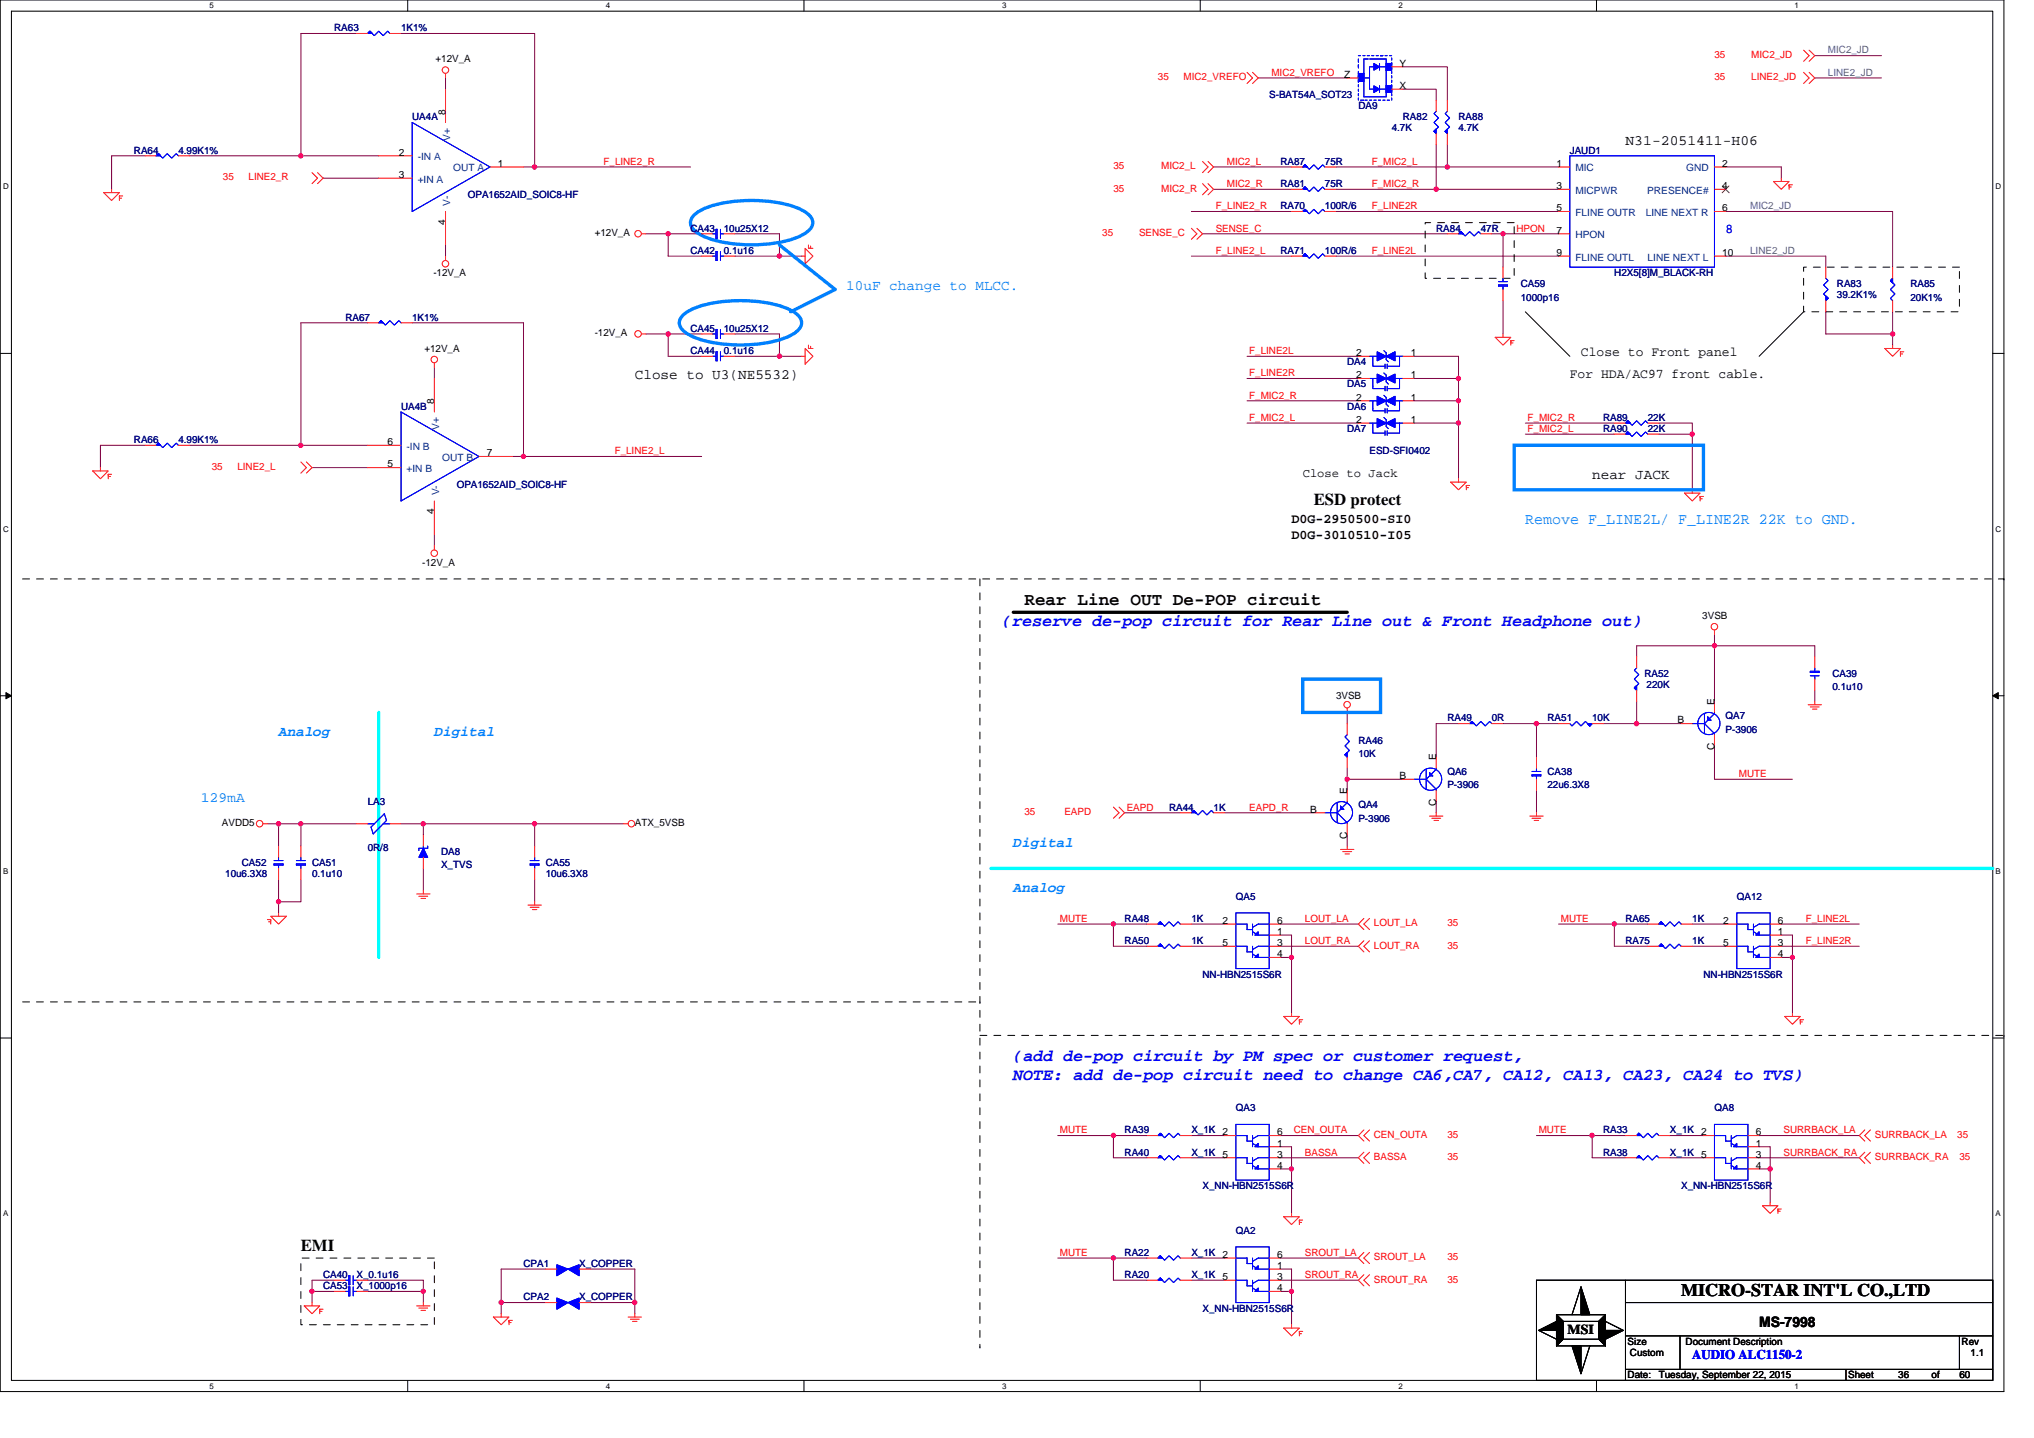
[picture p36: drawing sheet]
<svg xmlns="http://www.w3.org/2000/svg" width="297mm" height="210mm" viewBox="0 0 297 210" stroke-linecap="round" stroke-linejoin="round" font-family="sans-serif">
<defs><g id="words">
<g font-size="2.6">
<text x="149.6" y="88.3">Rear Line OUT De-POP circuit</text>
<text x="245.5" y="189.3">MICRO-STAR INT'L CO.,LTD</text>
</g>
<g font-size="2.4">
<text x="191.9" y="73.7">ESD protect</text>
<text x="43.9" y="182.7">EMI</text>
</g>
<g font-size="2.4" fill="#00f">
<text x="146.3" y="91.5">(reserve de-pop circuit for Rear Line out &amp; Front Headphone out)</text>
<text x="148" y="154.9">(add de-pop circuit by PM spec or customer request,</text>
<text x="148" y="157.7">NOTE: add de-pop circuit need to change CA6,CA7, CA12, CA13, CA23, CA24 to TVS)</text>
</g>
<text font-size="2.3" fill="#0080ff" x="222.8" y="76.6">Remove F_LINE2L/ F_LINE2R 22K to GND.</text>
<g font-size="2.1">
<text x="237.4" y="21.2">N31-2051411-H06</text>
<text x="92.7" y="55.3">Close to U3(NE5532)</text>
<text x="232.5" y="70">near JACK</text>
<text x="256.9" y="193.8">MS-7998</text>
</g>
<g font-size="2.1" fill="#0080ff">
<text x="123.6" y="42.3">10uF change to MLCC.</text>
<text x="40.7" y="107.4">Analog</text>
<text x="63.4" y="107.4">Digital</text>
<text x="29.3" y="117.1">129mA</text>
<text x="148" y="123.7">Digital</text>
<text x="148" y="130.2">Analog</text>
</g>
<text font-size="2" x="228.9" y="194.8">MSI</text>
<g font-size="1.9" fill="#00f">
<text x="252" y="34.1">8</text>
<text x="247.1" y="198.5">AUDIO ALC1150-2</text>
</g>
<g font-size="1.9">
<text x="230.9" y="52">Close to Front panel</text>
<text x="229.3" y="55.2">For HDA/AC97 front cable.</text>
<text x="188.6" y="76.4">D0G-2950500-SI0</text>
<text x="188.6" y="78.6">D0G-3010510-I05</text>
</g>
<text font-size="1.8" x="190.2" y="69.7">Close to Jack</text>
<g font-size="1.5" fill="#000080">
<text x="48.8" y="4.6">RA63</text>
<text x="58.6" y="4.6">1K1%</text>
<text x="60.2" y="17.6">UA4A</text>
<text x="185.4" y="14.3">S-BAT54A_SOT23</text>
<text x="198.4" y="15.9">DA9</text>
<text x="204.9" y="17.6">RA82</text>
<text x="213" y="17.6">RA88</text>
<text x="19.6" y="22.5">RA64</text>
<text x="26.1" y="22.5">4.99K1%</text>
<text x="203.2" y="19.2">4.7K</text>
<text x="213" y="19.2">4.7K</text>
<text x="229.3" y="22.5">JAUD1</text>
<text x="68.3" y="29">OPA1652AID_SOIC8-HF</text>
<text x="187" y="27.3">RA81</text>
<text x="187" y="24.1">RA87</text>
<text x="193.5" y="27.3">75R</text>
<text x="193.5" y="24.1">75R</text>
<text x="100.8" y="33.8">CA43</text>
<text x="105.7" y="33.8">10u25X12</text>
<text x="187" y="30.6">RA70</text>
<text x="193.5" y="30.6">100R/6</text>
<text x="209.7" y="33.8">RA84</text>
<text x="216.3" y="33.8">47R</text>
<text x="100.8" y="37.1">CA42</text>
<text x="105.7" y="37.1">0.1u16</text>
<text x="187" y="37.1">RA71</text>
<text x="193.5" y="37.1">100R/6</text>
<text x="222.1" y="42">CA59</text>
<text x="235.8" y="40.3">H2X5[8]M_BLACK-RH</text>
<text x="268.3" y="42">RA83</text>
<text x="279" y="42">RA85</text>
<text x="50.4" y="46.8">RA67</text>
<text x="60.2" y="46.8">1K1%</text>
<text x="222.1" y="43.9">1000p16</text>
<text x="268.3" y="43.6">39.2K1%</text>
<text x="279" y="43.9">20K1%</text>
<text x="100.8" y="48.5">CA45</text>
<text x="100.8" y="51.7">CA44</text>
<text x="105.7" y="48.5">10u25X12</text>
<text x="105.7" y="51.7">0.1u16</text>
<text x="196.7" y="53.3">DA4</text>
<text x="58.6" y="59.8">UA4B</text>
<text x="196.7" y="59.8">DA6</text>
<text x="196.7" y="56.6">DA5</text>
<text x="19.6" y="64.7">RA66</text>
<text x="26.1" y="64.7">4.99K1%</text>
<text x="196.7" y="63.1">DA7</text>
<text x="234.1" y="61.5">RA89</text>
<text x="234.1" y="63.1">RA90</text>
<text x="240.6" y="61.5">22K</text>
<text x="240.6" y="63.1">22K</text>
<text x="66.7" y="71.2">OPA1652AID_SOIC8-HF</text>
<text x="200" y="66.3">ESD-SFI0402</text>
<text x="240.2" y="98.8">RA52</text>
<text x="240.5" y="100.5">220K</text>
<text x="267.6" y="98.8">CA39</text>
<text x="267.6" y="100.8">0.1u10</text>
<text x="211.4" y="105.3">RA49</text>
<text x="217.9" y="105.3">0R</text>
<text x="226" y="105.3">RA51</text>
<text x="232.5" y="105.3">10K</text>
<text x="252" y="105">QA7</text>
<text x="252" y="107">P-3906</text>
<text x="198.4" y="108.6">RA46</text>
<text x="198.4" y="110.6">10K</text>
<text x="211.4" y="113.2">QA6</text>
<text x="226" y="113.2">CA38</text>
<text x="53.7" y="117.5">LA3</text>
<text x="170.7" y="118.4">RA44</text>
<text x="177.2" y="118.4">1K</text>
<text x="198.4" y="118">QA4</text>
<text x="198.4" y="120">P-3906</text>
<text x="211.4" y="115.1">P-3906</text>
<text x="226" y="115.1">22u6.3X8</text>
<text x="53.7" y="124.2">0R/8</text>
<text x="64.4" y="124.9">DA8</text>
<text x="32.9" y="128.1">10u6.3X8</text>
<text x="35.3" y="126.5">CA52</text>
<text x="45.6" y="126.5">CA51</text>
<text x="45.6" y="128.1">0.1u10</text>
<text x="64.4" y="126.8">X_TVS</text>
<text x="79.7" y="126.5">CA55</text>
<text x="79.7" y="128.1">10u6.3X8</text>
<text x="180.5" y="131.4">QA5</text>
<text x="253.6" y="131.4">QA12</text>
<text x="164.2" y="134.6">RA48</text>
<text x="164.2" y="137.9">RA50</text>
<text x="174" y="134.6">1K</text>
<text x="174" y="137.9">1K</text>
<text x="237.4" y="134.6">RA65</text>
<text x="237.4" y="137.9">RA75</text>
<text x="247.1" y="134.6">1K</text>
<text x="247.1" y="137.9">1K</text>
<text x="175.6" y="142.7">NN-HBN2515S6R</text>
<text x="248.8" y="142.7">NN-HBN2515S6R</text>
<text x="164.2" y="165.5">RA39</text>
<text x="174" y="165.5">X_1K 2</text>
<text x="180.5" y="162.2">QA3</text>
<text x="234.1" y="165.5">RA33</text>
<text x="243.9" y="165.5">X_1K 2</text>
<text x="250.4" y="162.2">QA8</text>
<text x="164.2" y="168.8">RA40</text>
<text x="174" y="168.8">X_1K 5</text>
<text x="175.6" y="173.6">X_NN-HBN2515S6R</text>
<text x="234.1" y="168.8">RA38</text>
<text x="243.9" y="168.8">X_1K 5</text>
<text x="245.5" y="173.6">X_NN-HBN2515S6R</text>
<text x="76.5" y="185">CPA1</text>
<text x="84.6" y="185">X_COPPER</text>
<text x="164.2" y="183.4">RA22</text>
<text x="174" y="183.4">X_1K 2</text>
<text x="180.5" y="180.1">QA2</text>
<text x="47.2" y="188.3">CA53</text>
<text x="47.2" y="186.6">CA40</text>
<text x="52.1" y="188.3">X_1000p16</text>
<text x="52.1" y="186.6">X_0.1u16</text>
<text x="76.5" y="189.9">CPA2</text>
<text x="84.6" y="189.9">X_COPPER</text>
<text x="164.2" y="186.6">RA20</text>
<text x="174" y="186.6">X_1K 5</text>
<text x="175.6" y="191.5">X_NN-HBN2515S6R</text>
</g>
<g font-size="1.5">
<text x="63.6" y="9.1">+12V_A</text>
<text x="196.3" y="11.4">Z</text>
<text x="204.4" y="9.7">Y</text>
<text x="65" y="16.7" transform="rotate(-90 65 16.7)">8</text>
<text x="204.4" y="13">X</text>
<text x="58.2" y="22.7">2</text>
<text x="58.2" y="26">3</text>
<text x="72.7" y="24.4">1</text>
<text x="227.3" y="24.4">1</text>
<text x="227.3" y="27.6">3</text>
<text x="251.5" y="27.6">4</text>
<text x="251.5" y="24.4">2</text>
<text x="65" y="32.9" transform="rotate(-90 65 32.9)">4</text>
<text x="86.8" y="34.5">+12V_A</text>
<text x="227.3" y="34.1">7</text>
<text x="227.3" y="30.9">5</text>
<text x="251.5" y="30.9">6</text>
<text x="63.3" y="40.3">-12V_A</text>
<text x="227.3" y="37.4">9</text>
<text x="251.5" y="37.4">10</text>
<text x="62" y="51.4">+12V_A</text>
<text x="86.8" y="49.1">-12V_A</text>
<text x="198" y="52">2</text>
<text x="206" y="52">1</text>
<text x="63.4" y="59" transform="rotate(-90 63.4 59)">8</text>
<text x="198" y="58.5">2</text>
<text x="198" y="55.2">2</text>
<text x="206" y="58.5">1</text>
<text x="206" y="55.2">1</text>
<text x="56.6" y="65">6</text>
<text x="198" y="61.8">2</text>
<text x="206" y="61.8">1</text>
<text x="56.6" y="68.3">5</text>
<text x="71.1" y="66.6">7</text>
<text x="63.4" y="75.1" transform="rotate(-90 63.4 75.1)">4</text>
<text x="61.7" y="82.6">-12V_A</text>
<text x="248.6" y="90.4">3VSB</text>
<text x="195.1" y="102.1">3VSB</text>
<text x="245" y="105.6">B</text>
<text x="250.4" y="102.9" transform="rotate(-90 250.4 102.9)">E</text>
<text x="204.4" y="113.8">B</text>
<text x="209.7" y="111" transform="rotate(-90 209.7 111)">E</text>
<text x="250.4" y="109.5" transform="rotate(-90 250.4 109.5)">C</text>
<text x="191.3" y="118.7">B</text>
<text x="196.7" y="115.9" transform="rotate(-90 196.7 115.9)">E</text>
<text x="209.7" y="117.6" transform="rotate(-90 209.7 117.6)">C</text>
<text x="32.4" y="120.6">AVDD5</text>
<text x="92.7" y="120.6">ATX_5VSB</text>
<text x="196.7" y="122.5" transform="rotate(-90 196.7 122.5)">C</text>
<text x="178.5" y="134.9">2</text>
<text x="186.5" y="134.9">6</text>
<text x="186.5" y="136.5">1</text>
<text x="251.7" y="134.9">2</text>
<text x="259.6" y="134.9">6</text>
<text x="259.6" y="136.5">1</text>
<text x="178.5" y="138.2">5</text>
<text x="186.5" y="139.8">4</text>
<text x="186.5" y="138.2">3</text>
<text x="251.7" y="138.2">5</text>
<text x="259.6" y="139.8">4</text>
<text x="259.6" y="138.2">3</text>
<text x="186.5" y="165.8">6</text>
<text x="186.5" y="167.4">1</text>
<text x="256.4" y="165.8">6</text>
<text x="256.4" y="167.4">1</text>
<text x="186.5" y="170.7">4</text>
<text x="186.5" y="169">3</text>
<text x="256.4" y="170.7">4</text>
<text x="256.4" y="169">3</text>
<text x="186.5" y="183.7">6</text>
<text x="186.5" y="185.3">1</text>
<text x="186.5" y="188.6">4</text>
<text x="186.5" y="186.9">3</text>
<text x="237.7" y="196.4">Size</text>
<text x="246.2" y="196.4">Document Description</text>
<text x="286.5" y="196.4">Rev</text>
<text x="237.7" y="201.3">Date:</text>
<text x="238" y="198">Custom</text>
<text x="242.2" y="201.3">Tuesday, September 22, 2015</text>
<text x="269.9" y="201.3">Sheet</text>
<text x="277.2" y="201.3">36</text>
<text x="282.1" y="201.3">of</text>
<text x="286.1" y="201.3">60</text>
<text x="287.8" y="198">1.1</text>
</g>
<g font-size="1.5" fill="#f00">
<text x="169.1" y="11.7">35</text>
<text x="172.8" y="11.7">MIC2_VREFO</text>
<text x="185.7" y="11.1">MIC2_VREFO</text>
<text x="250.4" y="8.5">35</text>
<text x="250.4" y="11.7">35</text>
<text x="255.8" y="8.5">MIC2_JD</text>
<text x="255.8" y="11.7">LINE2_JD</text>
<text x="32.6" y="26.4">35</text>
<text x="36.3" y="26.4">LINE2_R</text>
<text x="88.1" y="24.1">F_LINE2_R</text>
<text x="162.6" y="24.7">35</text>
<text x="162.6" y="28">35</text>
<text x="169.6" y="24.7">MIC2_L</text>
<text x="169.6" y="28">MIC2_R</text>
<text x="179.2" y="24.1">MIC2_L</text>
<text x="179.2" y="27.3">MIC2_R</text>
<text x="200.3" y="27.3">F_MIC2_R</text>
<text x="200.3" y="24.1">F_MIC2_L</text>
<text x="161" y="34.5">35</text>
<text x="166.3" y="34.5">SENSE_C</text>
<text x="177.5" y="33.8">SENSE_C</text>
<text x="177.5" y="30.6">F_LINE2_R</text>
<text x="200.3" y="30.6">F_LINE2R</text>
<text x="221.4" y="33.8">HPON</text>
<text x="177.5" y="37.1">F_LINE2_L</text>
<text x="200.3" y="37.1">F_LINE2L</text>
<text x="182.4" y="51.7">F_LINE2L</text>
<text x="182.4" y="58.2">F_MIC2_R</text>
<text x="182.4" y="54.9">F_LINE2R</text>
<text x="182.4" y="61.5">F_MIC2_L</text>
<text x="223.1" y="61.5">F_MIC2_R</text>
<text x="223.1" y="63.1">F_MIC2_L</text>
<text x="30.9" y="68.6">35</text>
<text x="34.7" y="68.6">LINE2_L</text>
<text x="89.8" y="66.3">F_LINE2_L</text>
<text x="254" y="113.5">MUTE</text>
<text x="149.6" y="119">35</text>
<text x="155.4" y="119">EAPD</text>
<text x="164.5" y="118.4">EAPD</text>
<text x="182.4" y="118.4">EAPD_R</text>
<text x="154.8" y="134.6">MUTE</text>
<text x="190.6" y="134.6">LOUT_LA</text>
<text x="190.6" y="137.9">LOUT_RA</text>
<text x="200.6" y="135.3">LOUT_LA</text>
<text x="211.4" y="135.3">35</text>
<text x="227.9" y="134.6">MUTE</text>
<text x="263.7" y="134.6">F_LINE2L</text>
<text x="263.7" y="137.9">F_LINE2R</text>
<text x="200.6" y="138.5">LOUT_RA</text>
<text x="211.4" y="138.5">35</text>
<text x="154.8" y="165.5">MUTE</text>
<text x="188.9" y="165.5">CEN_OUTA</text>
<text x="200.6" y="166.2">CEN_OUTA</text>
<text x="211.4" y="166.2">35</text>
<text x="224.7" y="165.5">MUTE</text>
<text x="260.5" y="165.5">SURRBACK_LA</text>
<text x="273.8" y="166.2">SURRBACK_LA</text>
<text x="285.8" y="166.2">35</text>
<text x="190.6" y="168.7">BASSA</text>
<text x="200.6" y="169.4">BASSA</text>
<text x="211.4" y="169.4">35</text>
<text x="260.5" y="168.7">SURRBACK_RA</text>
<text x="273.8" y="169.4">SURRBACK_RA</text>
<text x="286.1" y="169.4">35</text>
<text x="154.8" y="183.4">MUTE</text>
<text x="190.6" y="183.4">SROUT_LA</text>
<text x="200.6" y="184">SROUT_LA</text>
<text x="211.4" y="184">35</text>
<text x="190.6" y="186.6">SROUT_RA</text>
<text x="200.6" y="187.3">SROUT_RA</text>
<text x="211.4" y="187.3">35</text>
</g>
<g font-size="1.5" fill="#408080">
<text x="267" y="11.1">LINE2_JD</text>
<text x="267" y="7.8">MIC2_JD</text>
<text x="255.6" y="30.6">MIC2_JD</text>
<text x="255.6" y="37.1">LINE2_JD</text>
</g>
<g font-size="1.5" fill="#004080">
<text x="61" y="23.4">-IN A</text>
<text x="65.7" y="20.6" transform="rotate(-90 65.7 20.6)">V+</text>
<text x="61" y="26.7">+IN A</text>
<text x="66.2" y="25">OUT A</text>
<text x="230.1" y="25">MIC</text>
<text x="230.1" y="28.3">MICPWR</text>
<text x="240.5" y="28.3">PRESENCE#</text>
<text x="246.2" y="25">GND</text>
<text x="65.7" y="30.1" transform="rotate(-90 65.7 30.1)">V-</text>
<text x="230.1" y="34.8">HPON</text>
<text x="230.1" y="31.5">FLINE OUTR</text>
<text x="240.3" y="31.5">LINE NEXT R</text>
<text x="230.1" y="38.1">FLINE OUTL</text>
<text x="240.6" y="38.1">LINE NEXT L</text>
<text x="59.4" y="65.7">-IN B</text>
<text x="64.1" y="62.8" transform="rotate(-90 64.1 62.8)">V+</text>
<text x="59.4" y="68.9">+IN B</text>
<text x="64.6" y="67.3">OUT B</text>
<text x="64.1" y="72.3" transform="rotate(-90 64.1 72.3)">V-</text>
</g>
<g font-size="1.2">
<text x="30.6" y="1.2">5</text>
<text x="88.5" y="1.2">4</text>
<text x="146.3" y="1.2">3</text>
<text x="204.2" y="1.2">2</text>
<text x="262.1" y="1.2">1</text>
<text x=".5" y="27.6">D</text>
<text x="291.4" y="27.6">D</text>
<text x=".5" y="77.6">C</text>
<text x="291.4" y="77.6">C</text>
<text x=".5" y="127.6">B</text>
<text x="291.4" y="127.6">B</text>
<text x=".5" y="177.6">A</text>
<text x="291.4" y="177.6">A</text>
<text x="30.6" y="202.8">5</text>
<text x="88.5" y="202.8">4</text>
<text x="146.3" y="202.8">3</text>
<text x="204.2" y="202.8">2</text>
<text x="262.1" y="202.8">1</text>
</g>
</g></defs>
<path d="M0 0h292.6v203.2h-292.6zM1.7 1.6h289.3v200h-289.3z" fill="none" stroke="#000" stroke-width=".15"/>
<g fill="#fff">
<path d="M30.6 .2h.6v1.3h-.6z"/>
<path d="M30.6 201.8h.6v1.3h-.6z"/>
</g>
<path d="M59.5 0v1.6M59.5 201.6v1.6" fill="none" stroke="#000" stroke-width=".15"/>
<g fill="#fff">
<path d="M88.5 .2h.6v1.3h-.6z"/>
<path d="M88.5 201.8h.6v1.3h-.6z"/>
</g>
<path d="M117.4 0v1.6M117.4 201.6v1.6" fill="none" stroke="#000" stroke-width=".15"/>
<g fill="#fff">
<path d="M146.3 .2h.7v1.3h-.7z"/>
<path d="M146.3 201.8h.7v1.3h-.7z"/>
</g>
<path d="M175.3 0v1.6M175.3 201.6v1.6" fill="none" stroke="#000" stroke-width=".15"/>
<g fill="#fff">
<path d="M204.2 .2h.6v1.3h-.6z"/>
<path d="M204.2 201.8h.6v1.3h-.6z"/>
</g>
<path d="M233.1 0v1.6M233.1 201.6v1.6" fill="none" stroke="#000" stroke-width=".15"/>
<g fill="#fff">
<path d="M262.1 .2h.6v1.3h-.6z"/>
<path d="M262.1 201.8h.6v1.3h-.6z"/>
<path d="M.5 26.6h.8v1.3h-.8z"/>
<path d="M291.4 26.6h.9v1.3h-.9z"/>
<path d="M.5 76.6h.8v1.3h-.8z"/>
<path d="M291.4 76.6h.9v1.3h-.9z"/>
</g>
<path d="M0 51.6h1.7M291 51.6h1.6" fill="none" stroke="#000" stroke-width=".15"/>
<g fill="#fff">
<path d="M.5 126.6h.7v1.3h-.7z"/>
<path d="M291.4 126.6h.8v1.3h-.8z"/>
</g>
<path d="M0 101.6h1.7M291 101.6h1.6" fill="none" stroke="#000" stroke-width=".15"/>
<path d="M.9 101.1l.8 .5-.8 .4zM291 101.6l.8-.5v.9z" fill="#000" stroke="#000" stroke-width=".15"/>
<g fill="#fff">
<path d="M.5 176.6h.7v1.2h-.7z"/>
<path d="M291.4 176.6h.8v1.2h-.8z"/>
</g>
<g fill="none" stroke="#000" stroke-width=".15">
<path d="M222.8 45.5l6.5 6.5M263.4 45.5l-6.5 6.5M0 151.6h1.7M291 151.6h1.6M224.4 186.9h66.6v14.7h-66.6zM224.7 194.3l2.6 1.3M227.3 192h7.2v4.5h-7.2zM227.3 192l1 1M228.3 193h5.2v2.6h-5.2zM228.3 195.6l-1 .9M230.9 187.9l-1.3 4.1M232.2 196.5l-1.3 4.1"/>
<path d="M233.5 195.6l1 .9M234.5 193l2.6 1.3M234.5 192l-1 1M237.4 190.2h53.6M237.4 186.9v14.7M237.4 200h53.6M237.4 195.1h53.6M245.3 195.1v4.9M269.6 200v1.6M286.1 195.1v4.9"/>
</g>
<g fill="none" stroke="#800040" stroke-width=".15">
<path d="M52.1 4.9h-8.2v17.9M58.6 4.9h19.5v19.5M65.1 11.4v1.6M183.7 11.4h13M204.9 9.8h6.5v4.8M204.9 13h4.8v1.6M265 11.4h9.8M265 8.1h9.8M21.2 22.8h-4.9v4.8M27.7 22.8h16.2M43.9 22.8h11.4M47.2 26h8.1"/>
<path d="M65.1 35.8v1.6M76.5 24.4h1.6M78.1 24.4h22.7M94.3 34.1h3.3M97.6 34.1h4.9M97.6 34.1v3.3h4.9M107.3 34.1h6.5v3.3h-6.5M113.8 37.4h3.3M174 30.9h14.6M174 37.4h14.6M175.6 34.1h35.8M177.2 24.4h11.4"/>
<path d="M177.2 27.6h11.4M195.1 24.4h16.3M195.1 27.6h14.6M195.1 37.4h32.5M195.1 30.9h32.5M209.7 21.1v6.5M209.7 27.6h17.9M211.4 21.1v3.3M211.4 24.4h16.2M217.9 34.1h1.6M219.5 34.1v4.9M219.5 34.1h8.1"/>
<path d="M252 37.4h14.6v1.6M252 24.4h8.1v1.6M252 30.9h24.4v8.1M53.7 47.1h-9.8v17.9M60.2 47.1h16.3v19.6M63.4 53.7v1.6M94.3 48.8h3.3v3.2h4.9M97.6 48.8h4.9M107.3 48.8h6.5v3.2M107.3 52h6.5M113.8 52h3.3M182.1 52h16.3"/>
<path d="M182.1 58.5h16.3M182.1 55.3h16.3M206.5 52h6.5v3.3M206.5 58.5h6.5M206.5 55.3h6.5M213 55.3v3.2M213 58.5v3.3M219.5 43.9v4.9M266.6 45.5v3.3h9.8M276.4 45.5v3.3M276.4 48.8v1.6M21.2 65h-6.5v3.3"/>
<path d="M27.7 65h16.2M43.9 65h9.8M45.6 68.3h8.1M63.4 78v1.7M74.8 66.7h1.7M76.5 66.7h26M182.1 61.8h16.3M206.5 61.8h6.5M213 61.8v8.1M222.8 61.8h13M222.8 63.4h13M242.2 61.8h4.9v1.6"/>
<path d="M242.2 63.4h4.9M247.1 63.4v8.1M250.4 92.7v1.6M250.4 94.3h-11.4v1.6M250.4 94.3h14.6v1.6M250.4 94.3v8.1M164.2 118.7h8.2M178.9 118.7h13M196.7 113.8h8.2M196.7 112.2v1.6M196.7 113.8v1.6M196.7 104v1.7"/>
<path d="M209.7 117.1v1.6M213 105.7h-3.3v4.9M219.5 105.7h4.9v4.9M224.4 115.4v3.3M224.4 105.7h3.2M234.1 105.7h4.9M239 105.7h6.5M239 102.4v3.3M250.4 108.9v4.9h11.4M265 100.8v1.6M39 120.3h1.7M40.7 120.3h3.2"/>
<path d="M40.7 128.4v3.3M40.7 120.3v3.2M40.7 131.7v1.6M43.9 128.4v3.3h-3.2M43.9 120.3v3.2M43.9 120.3h8.2M58.6 120.3h3.2M61.8 120.3h16.3M61.8 126.8v3.2M61.8 120.3v1.6M78.1 120.3h13M78.1 120.3v3.2"/>
<path d="M78.1 128.4v3.3M154.5 134.9h8.1M162.6 134.9h4.9M162.6 134.9v3.3h4.9M174 134.9h4.9M174 138.2h4.9M187 138.2h11.4M187 134.9h11.4M187 136.5h1.6v3.3M187 139.8h1.6M188.6 139.8v8.1M196.7 121.9v1.6"/>
<path d="M227.6 134.9h8.2M235.8 134.9h4.8M235.8 134.9v3.3h4.8M247.1 134.9h4.9M247.1 138.2h4.9M260.1 134.9h11.4M260.1 136.5h1.7v3.3M260.1 139.8h1.7M260.1 138.2h11.4M261.8 139.8v8.1M154.5 165.8h8.1M162.6 165.8h4.9"/>
<path d="M162.6 165.8v3.3h4.9M174 165.8h4.9M174 169.1h4.9M187 169.1h11.4M187 165.8h11.4M187 167.4h1.6v3.3M187 170.7h1.6M188.6 170.7v6.5M224.4 165.8h8.1M232.5 165.8h4.9M232.5 165.8v3.3h4.9M243.9 165.8h4.9"/>
<path d="M243.9 169.1h4.9M256.9 167.4h1.6v3.3M256.9 170.7h1.6M256.9 165.8h14.6M256.9 169.1h14.6M258.5 170.7v4.9M45.6 188.6h3.2M45.6 188.6v1.6M48.8 186.9h-3.2v1.7M53.7 186.9h8.1v1.7M53.7 188.6h8.1v1.6M73.2 190.2v1.6"/>
<path d="M73.2 190.2h6.5M79.7 185.3h-6.5v4.9M86.2 185.3h6.5v4.9M86.2 190.2h6.5M92.7 190.2v1.6M154.5 183.7h8.1M162.6 183.7h4.9M162.6 183.7v3.2h4.9M174 183.7h4.9M174 186.9h4.9M187 186.9h11.4M187 183.7h11.4"/>
<path d="M187 185.3h1.6v3.3M187 188.6h1.6M188.6 188.6v4.8"/>
</g>
<g fill="#f0f" stroke="#f0f" stroke-width=".15">
<circle cx="78.1" cy="24.4" r=".32"/>
<circle cx="235.7" cy="134.9" r=".32"/>
<circle cx="261.8" cy="139.8" r=".31"/>
<circle cx="61.8" cy="188.6" r=".31"/>
<circle cx="45.6" cy="188.6" r=".31"/>
<circle cx="92.7" cy="190.2" r=".32"/>
<circle cx="73.2" cy="190.2" r=".32"/>
<circle cx="43.9" cy="22.8" r=".32"/>
<circle cx="43.9" cy="65" r=".32"/>
<circle cx="219.5" cy="34.1" r=".31"/>
<circle cx="211.4" cy="24.4" r=".32"/>
<circle cx="209.7" cy="27.6" r=".32"/>
<circle cx="276.4" cy="48.8" r=".32"/>
<circle cx="247.1" cy="63.4" r=".32"/>
<circle cx="113.8" cy="37.4" r=".32"/>
<circle cx="113.8" cy="52" r=".32"/>
<circle cx="213" cy="61.8" r=".32"/>
<circle cx="213" cy="55.3" r=".32"/>
<circle cx="213" cy="58.5" r=".31"/>
<circle cx="76.4" cy="66.6" r=".31"/>
<circle cx="61.8" cy="120.3" r=".32"/>
<circle cx="78.1" cy="120.3" r=".32"/>
<circle cx="40.7" cy="131.7" r=".31"/>
<circle cx="40.7" cy="120.3" r=".32"/>
<circle cx="43.9" cy="120.3" r=".32"/>
<circle cx="97.6" cy="48.8" r=".32"/>
<circle cx="97.6" cy="34.1" r=".31"/>
<circle cx="224.4" cy="105.7" r=".32"/>
<circle cx="250.4" cy="94.3" r=".32"/>
<circle cx="239" cy="105.7" r=".32"/>
<circle cx="196.7" cy="113.8" r=".32"/>
<circle cx="162.6" cy="134.9" r=".32"/>
<circle cx="188.6" cy="139.8" r=".31"/>
<circle cx="162.6" cy="165.8" r=".32"/>
<circle cx="188.6" cy="170.7" r=".32"/>
<circle cx="162.6" cy="183.7" r=".32"/>
<circle cx="188.6" cy="188.6" r=".31"/>
<circle cx="232.5" cy="165.8" r=".32"/>
<circle cx="258.5" cy="170.7" r=".32"/>
</g>
<g fill="none" stroke="#f00" stroke-width=".15">
<path d="M52.1 4.9h1.6M56.9 4.9h1.7M65.1 10.7v.7M65.1 13v4.9M182.1 10.6l.8 .8-.8 .8M182.9 10.6l.8 .8-.8 .8M196.7 11.4h1.7M203.2 9.8h1.7M203.2 13h1.7M209.7 14.6v1.7M209.7 19.5v1.6M211.4 14.6v1.7"/>
<path d="M211.4 19.5v1.6M263.4 7.3l.8 .8-.8 .9M263.4 10.6l.8 .8-.8 .8M264.2 7.3l.8 .8-.8 .9M264.2 10.6l.8 .8-.8 .8M15.2 28.1h2.2l-1.1 1.2zM16.3 27.6v.5M17.4 28.9h.4M17.4 28.6h.5M17.4 28.8v-.2v.7M21.2 22.8h1.6M26.1 22.8h1.6"/>
<path d="M45.6 25.2l.8 .8-.8 .8M46.4 25.2l.8 .8-.8 .8M55.3 22.8h4.9M55.3 26h4.9M65.1 37.4v.6M65.1 30.9v4.9M71.6 24.4h4.9M93.7 34.1h.6M102.5 34.1h1.6M102.5 37.4h1.6M105.7 34.1h1.6M105.7 37.4h1.6"/>
<path d="M117.1 37.4h.5M117.6 36.3l1.1 1.1-1.1 1.1zM118.1 35.8v.5M118.2 36.3h-.1h.6M118.4 35.9v.4M174 33.3l.8 .8-.8 .8M174.8 33.3l.8 .8-.8 .8M175.6 23.6l.8 .8-.8 .8M175.6 26.8l.8 .8-.8 .8M176.4 23.6l.8 .8-.8 .8M176.4 26.8l.8 .8-.8 .8M188.6 30.9h1.6"/>
<path d="M188.6 24.4h1.6M188.6 37.4h1.6M188.6 27.6h1.6M193.5 30.9h1.6M193.5 24.4h1.6M193.5 37.4h1.6M193.5 27.6h1.6M211.4 34.1h1.6M216.3 34.1h1.6M219.5 39v1.6M227.6 34.1h1.7M227.6 30.9h1.7"/>
<path d="M227.6 24.4h1.7M227.6 37.4h1.7M227.6 27.6h1.7M250.4 30.9h1.6M250.4 24.4h1.6M250.4 37.4h1.6M250.4 27.6h1.6M259 26.5h2.3l-1.2 1.1zM260.1 26v.5M261.3 27h.5M261.3 27.2v-.2v.6M261.3 27.3h.3"/>
<path d="M266.6 39v1.6M276.4 39v1.6M53.7 47.1h1.6M58.6 47.1h1.6M63.4 53v.7M63.4 55.3v4.9M93.7 48.8h.6M102.5 52h1.6M102.5 48.8h1.6M105.7 52h1.6M105.7 48.8h1.6M117.1 52h.5"/>
<path d="M117.6 50.9l1.1 1.1-1.1 1.2zM118.1 50.4v.5M118.2 50.9h-.1h.6M118.4 50.6v.3M198.4 58.5h1.6M198.4 52h1.6M198.4 55.3h1.6M204.9 58.5h1.6M204.9 52h1.6M204.9 55.3h1.6M218.4 49.3h2.2l-1.1 1.1zM219.5 42.3v1.6"/>
<path d="M219.5 48.8v.5M220.6 50.1h.4M220.6 49.7h.5M220.6 49.9v-.2v.7M266.6 43.9v1.6M275.2 50.9h2.3l-1.1 1.1zM276.4 50.4v.5M276.4 43.9v1.6M277.5 51.7h.4M277.5 51.4h.5M277.5 51.5v-.1v.6M13.5 68.8h2.3l-1.1 1.1z"/>
<path d="M14.7 68.3v.5M15.8 69.6h.3M15.8 69.3h.5M15.8 69.4v-.1v.6M21.2 65h1.6M26.1 65h1.6M43.9 67.5l.8 .8-.8 .8M44.7 67.5l.9 .8-.9 .8M53.7 65h4.9M53.7 68.3h4.9M63.4 79.7v.6M63.4 73.2v4.8"/>
<path d="M70 66.7h4.8M198.4 61.8h1.6M204.9 61.8h1.6M211.9 70.4h2.2l-1.1 1.1zM213 69.9v.5M214.1 70.9h.5M214.1 71v-.1v.6M214.1 71.2h.4M235.8 61.8h1.6M235.8 63.4h1.6M240.6 61.8h1.6M240.6 63.4h1.6"/>
<path d="M246 72h2.3l-1.2 1.2zM247.1 71.5v.5M248.3 72.8h.3M248.3 72.5h.5M248.3 72.7v-.2v.7M239 95.9v1.6M250.4 92v.7M265 95.9v1.6M265 99.2v1.6M162.6 117.9l.8 .8-.8 .8M163.4 117.9l.8 .8-.8 .8M172.4 118.7h1.6"/>
<path d="M177.2 118.7h1.7M191.9 118.7h1.6M196.7 103.4v.6M196.7 105.7v1.6M196.7 110.6v1.6M196.7 115.4v1.7M204.9 113.8h1.6M208.8 119.2h1.9M209.1 119.5h1.3M209.4 119.8h.7M209.7 118.7v.5M209.7 110.6v1.6"/>
<path d="M209.7 115.4v1.7M213 105.7h1.6M217.9 105.7h1.6M223.4 119.2h2M223.7 119.5h1.3M224 119.8h.7M224.4 118.7v.5M224.4 110.6v1.6M224.4 113.8v1.6M227.6 105.7h1.7M232.5 105.7h1.6M239 100.8v1.6"/>
<path d="M245.5 105.7h1.6M250.4 102.4v1.6M250.4 107.3v1.6M264.1 102.9h1.9M264.4 103.2h1.3M264.7 103.5h.6M265 102.4v.5M38.4 120.3h.6M39 134.3h.5M39.2 134.6h.3M39.5 133.8h2.3l-1.1 1.1zM39.5 134.5v-.2v.6"/>
<path d="M40.7 133.3v.5M40.7 123.5v1.7M40.7 126.8v1.6M43.9 123.5v1.7M43.9 126.8v1.6M52.1 120.3h1.6M56.9 120.3h1.7M60.9 130.5h1.9M61.2 130.9h1.3M61.5 131.2h.6M61.8 130v.5M61.8 121.9v1.6"/>
<path d="M61.8 125.2v1.6M77.1 132.2h2M77.4 132.5h1.3M77.7 132.8h.7M78.1 131.7v.5M78.1 123.5v1.7M78.1 126.8v1.6M91.1 120.3h.6M167.5 134.9h1.6M167.5 138.2h1.6M172.4 134.9h1.6M172.4 138.2h1.6"/>
<path d="M178.9 134.9h1.6M178.9 138.2h1.6M185.4 139.8h1.6M185.4 134.9h1.6M185.4 138.2h1.6M185.4 136.5h1.6M195.8 124h1.9M196.1 124.4h1.3M196.4 124.7h.7M196.7 120.3v1.6M196.7 123.5v.5M199.2 134.1l-.8 .8 .8 .8"/>
<path d="M199.2 137.4l-.8 .8 .8 .8M200 134.1l-.8 .8 .8 .8M200 137.4l-.8 .8 .8 .8M240.6 134.9h1.6M240.6 138.2h1.6M245.5 134.9h1.6M245.5 138.2h1.6M252 134.9h1.6M252 138.2h1.6M258.5 139.8h1.6M258.5 134.9h1.6M258.5 138.2h1.6"/>
<path d="M258.5 136.5h1.6M187.5 148.4h2.3l-1.2 1.2zM188.6 147.9v.5M189.8 148.9h.4M189.8 149.1v-.2v.7M189.8 149.2h.3M260.6 148.4h2.3l-1.1 1.2zM261.8 147.9v.5M262.9 149.2h.3M262.9 148.9h.5M262.9 149.1v-.2v.7M167.5 169.1h1.6"/>
<path d="M167.5 165.8h1.6M172.4 169.1h1.6M172.4 165.8h1.6M178.9 169.1h1.6M178.9 165.8h1.6M185.4 169.1h1.6M185.4 165.8h1.6M185.4 170.7h1.6M185.4 167.4h1.6M187.5 177.7h2.3l-1.2 1.1zM188.6 177.2v.5M189.8 178.2h.4"/>
<path d="M189.8 178.3v-.1v.6M189.8 178.5h.3M199.2 165l-.8 .8 .8 .8M199.2 168.3l-.8 .8 .8 .8M200 165l-.8 .8 .8 .8M200 168.3l-.8 .8 .8 .8M237.4 169.1h1.6M237.4 165.8h1.6M242.2 169.1h1.7M242.2 165.8h1.7M248.8 169.1h1.6M248.8 165.8h1.6"/>
<path d="M255.3 169.1h1.6M255.3 165.8h1.6M255.3 170.7h1.6M255.3 167.4h1.6M257.4 176.1h2.2l-1.1 1.1zM258.5 175.6v.5M259.6 176.6h.5M259.6 176.7v-.1v.6M259.6 176.9h.4M272.3 165l-.8 .8 .8 .8M272.3 168.3l-.8 .8 .8 .8M273.2 165l-.9 .8 .9 .8"/>
<path d="M273.2 168.3l-.9 .8 .9 .8M44.4 190.7h2.3l-1.1 1.1zM45.6 190.2v.5M46.7 191.2h.5M46.7 191.3v-.1v.6M46.7 191.5h.3M48.8 186.9h1.6M48.8 188.6h1.6M52.1 186.9h1.6M52.1 188.6h1.6M60.9 190.7h1.9M61.2 191h1.3"/>
<path d="M61.5 191.3h.6M61.8 190.2v.5M72 192.3h2.3l-1.1 1.1zM73.2 191.8v.5M74.3 193.1h.4M74.3 192.8h.5M74.3 193v-.2v.6M79.7 190.2h1.6M79.7 185.3h1.6M84.6 190.2h1.6M84.6 185.3h1.6M91.7 192.3h2"/>
<path d="M92.1 192.6h1.3M92.4 193h.6M92.7 191.8v.5M167.5 183.7h1.6M167.5 186.9h1.6M172.4 183.7h1.6M172.4 186.9h1.6M178.9 183.7h1.6M178.9 186.9h1.6M185.4 185.3h1.6M185.4 183.7h1.6M185.4 186.9h1.6"/>
<path d="M185.4 188.6h1.6M187.5 193.9h2.3l-1.2 1.2zM188.6 193.4v.5M189.8 194.4h.4M189.8 194.6v-.2v.7M189.8 194.8h.3M199.2 182.9l-.8 .8 .8 .8M199.2 186.1l-.8 .8 .8 .9M200 182.9l-.8 .8 .8 .8M200 186.1l-.8 .8 .8 .9"/>
<circle cx="65.1" cy="10.2" r=".48"/>
<circle cx="65.1" cy="38.5" r=".48"/>
<circle cx="93.2" cy="34.1" r=".48"/>
<circle cx="63.4" cy="52.5" r=".48"/>
<circle cx="93.2" cy="48.8" r=".48"/>
<circle cx="63.4" cy="80.8" r=".48"/>
<circle cx="250.4" cy="91.5" r=".48"/>
<circle cx="196.7" cy="102.9" r=".48"/>
<circle cx="37.9" cy="120.3" r=".48"/>
<circle cx="92.2" cy="120.3" r=".48"/>
</g>
<g fill="#000" stroke="#000" stroke-width=".15">
<path d="M224.7 194.3l2.6-1.3v1.3zM230.9 187.9l1.3 4.1h-1.3zM234.5 194.3h2.6l-2.6 1.3zM229.6 196.5h1.3v4.1z"/>
<path d="M227.3 192l1 1v2.6l-1 .9z" fill-rule="evenodd"/>
<path d="M227.3 192l1 1v2.6l-1 .9z" fill-rule="evenodd"/>
<path d="M227.3 192l1 1v2.6l-1 .9z" fill-rule="evenodd"/>
<path d="M234.5 192v4.5l-1-.9v-2.6z" fill-rule="evenodd"/>
<path d="M234.5 192v4.5l-1-.9v-2.6z" fill-rule="evenodd"/>
<path d="M234.5 192v4.5l-1-.9v-2.6z" fill-rule="evenodd"/>
</g>
<path d="M101.3 31.5a9.8 9.8 0 0 1 5.6-2.1 19.8 19.8 0 0 1 10.1 1.2 2.5 2.5 0 0 1 1.7 1.9 2.5 2.5 0 0 1-1.7 1.9 20.2 20.2 0 0 1-14.4 0 2.5 2.5 0 0 1-1.8-1.9l.2-.5zM113.8 35.8l8.2 6.5-6.5 3.2M99.7 46.1a9.8 9.8 0 0 1 5.6-2 19.8 19.8 0 0 1 10 1.1 2.5 2.5 0 0 1 1.8 1.9 2.5 2.5 0 0 1-1.8 1.9 20.2 20.2 0 0 1-14.4 0 2.5 2.5 0 0 1-1.7-1.9l.1-.5zM221.1 65h27.7v6.5h-27.7zM190.2 99.2h11.4v4.8h-11.4z" fill="none" stroke="#0080ff" stroke-width=".49"/>
<path d="M55.3 104v35.8M144.7 126.8h146.3" fill="none" stroke="#0ff" stroke-width=".49"/>
<path d="M148 89.4h48.7" fill="none" stroke="#000" stroke-width=".49"/>
<path d="M208.1 32.5h13v8.1h-13zM263.4 39h22.7v6.5h-22.7zM3.3 84.5h289.3M143.1 84.5v112.2M292.6 84.5h.1M3.3 146.3h139.8M143.1 146.3h.1M143.1 151.2h149.5M292.6 151.2h.1M43.9 183.7h19.5v9.7h-19.5zM143.1 196.7h.1" fill="none" stroke="#000" stroke-width=".15" stroke-dasharray="1 1 1 1 1 1 1 1"/>
<g fill="none" stroke="#00f" stroke-width=".15">
<path d="M53.7 4.9l.3-.3 .7 .6 .6-.6 .7 .6 .6-.6 .3 .3M60.2 17.9l11.4 6.5-11.4 6.5zM198.4 8.1h.3M198.4 8.6v.5M198.4 9.4v.4M198.4 9.6v.3M198.4 10.4v.3M198.4 11v.4M198.4 11.7v.3M198.4 12.4v.3M198.4 13v.3M198.4 13.7v.3"/>
<path d="M198.4 14.3v.3M198.7 14.6h.5M199 8.1h.3M199.2 11.4h.8M199.2 10.7h-.7v1.2h.7M199.3 14.6h.4M199.7 8.1h.3M199.8 8.6h-.6v5.5h3.2v-5.5h-2.4M200 14.6h.3M200.3 8.1h.3M200.6 14.6h.4M200.6 9.8h-.6v3.2h.6"/>
<path d="M201 8.1h.3M201.3 14.6h.3M201.5 9.3v.9M201.5 13h.9M201.5 9.8h.9M201.5 12.5v1M201.6 11.4h.1M201.8 8.1h-.2h.3M201.9 14.6h.4M202.3 8.1h.3M202.4 9.3h.7v.9h-.7M202.4 12.5h.7v1h-.7"/>
<path d="M202.6 14.6h.3M202.9 8.1h.3M203.2 14.3v.3M203.2 13.7v.3M203.2 13v.3M203.2 12.4v.3M203.2 11.7v.3M203.2 11v.4M203.2 10.4v.3M203.2 9.8v.3M203.2 9.1v.3M203.2 8.5v.3"/>
<path d="M209.7 16.3l-.3 .3 .7 .6-.7 .7 .7 .6-.7 .7 .3 .3M211.4 16.3l-.4 .3 .7 .6-.7 .7 .7 .6-.7 .7 .4 .3M22.8 22.8l.3-.4 .7 .7 .6-.7 .7 .7 .6-.7 .4 .4M104.1 34.1h.5M104.1 37.4h.5M104.6 33.5h.1v1.3h-.1zM104.6 36.7h.1v1.3h-.1zM105.2 33.5v1.3M105.2 34.1h.5M105.2 36.7v1.3M105.2 37.4h.5M190.2 30.9l.4-.3 .6 .6 .7-.6 .6 .6 .7-.6 .3 .3"/>
<path d="M190.2 37.4l.4-.3 .6 .6 .7-.6 .6 .6 .7-.6 .3 .3M190.2 27.6l.4-.3 .6 .7 .7-.7 .6 .7 .7-.7 .3 .3M190.2 24.4l.4-.3 .6 .6 .7-.6 .6 .6 .7-.6 .3 .3M213 34.1l.3-.3 .7 .7 .6-.7 .7 .7 .6-.7 .4 .3M229.3 22.8h21.1v16.2h-21.1zM55.3 47.1l.3-.3 .7 .7 .6-.7 .7 .7 .6-.7 .4 .3M104.1 48.8h.5M104.1 52h.5M104.6 48.1h.1v1.3h-.1zM104.6 51.4h.1v1.3h-.1zM105.2 48.1v1.3M105.2 48.8h.5"/>
<path d="M105.2 51.4v1.3M105.2 52h.5M200 58.5h1.1M200 52h1.1M200 55.3h1.1M200.5 58.5v1.5h1.8M200.5 52v1.5h1.8M200.5 55.3v1.4h1.8M202.1 57.7l.3 .3v1l.4 .3M202.1 51.2l.3 .3v1l.4 .3M202.1 54.5l.3 .3v1l.4 .3M202.3 59.7v.6"/>
<path d="M202.3 53.2v.6M202.3 56.4v.7M202.6 59.7v.6M202.6 53.2v.6M202.6 56.4v.7M203.7 58.5h1.2M203.7 52h1.2M203.7 55.3h1.2M204.4 58.5v1.5h-1.8M204.4 52v1.5h-1.8M204.4 55.3v1.4h-1.8M218.8 41.1h1.4"/>
<path d="M218.8 41.6h1.4v.2h-1.4zM219.5 41.8v.5M219.5 40.6v.5M266.6 40.6l.4 .4-.7 .6 .7 .7-.7 .6 .7 .7-.4 .3M276.4 40.6l-.3 .4 .6 .6-.6 .7 .6 .6-.6 .7 .3 .3M22.8 65l.3-.3 .7 .7 .6-.7 .7 .7 .6-.7 .4 .3M58.6 60.2l11.4 6.5-11.4 6.5zM200 61.8h1.1M200.5 61.8v1.4h1.8M202.1 61l.3 .3v1l.4 .3M202.3 62.9v.7M202.6 62.9v.7"/>
<path d="M203.7 61.8h1.2M204.4 61.8v1.4h-1.8M237.4 61.8l.3-.4 .7 .7 .6-.7 .7 .7 .6-.7 .3 .4M237.4 63.4l.3-.3 .7 .6 .6-.6 .7 .6 .6-.6 .3 .3M239 97.5l-.3 .4 .6 .6-.6 .7 .6 .6-.6 .7 .3 .3M264.4 98h1.3v.2h-1.3zM264.4 98.7h1.3M265 97.5v.5M265 98.7v.5M56.1 118.8l.3 1-1.9 2-.3-1zM174 118.7l.3-.4 .7 .7 .6-.7 .7 .7 .6-.7 .3 .4M193.5 118.7h1.8"/>
<path d="M195.3 117.2v2.9M195.8 117.7l.5 .5h-.5zM196.7 107.3l-.3 .3 .7 .7-.7 .6 .7 .7-.7 .6 .3 .4M196.7 117.1v.1l-1.4 1.5 1.4 1.4v.2M206.5 113.8h1.8M208.3 112.3v3M208.8 112.8l.5 .5h-.5zM209.7 112.2v.1l-1.4 1.5 1.4 1.5v.1M214.6 105.7l.3-.4 .7 .7 .7-.7 .6 .7 .6-.7 .4 .4M223.7 113.1h1.3v.2h-1.3zM223.7 112.6h1.3M224.4 113.3v.5"/>
<path d="M224.4 112.2v.4M229.3 105.7l.3 .3 .6-.7 .7 .7 .6-.7 .7 .7 .3-.3M247.1 105.7h1.8M248.9 104.2v2.9M249.4 104.7l.5 .5h-.5zM250.4 104v.2l-1.5 1.5 1.5 1.4v.2M40 126.2h1.3v.1h-1.3zM40 125.7h1.3M40.7 126.3v.5M40.7 125.2v.5M43.3 126.2h1.3v.1h-1.3zM43.3 125.7h1.3"/>
<path d="M43.9 126.3v.5M43.9 125.2v.5M53.7 120.3h1M56 120.3h.9M56.9 120.3h.1M61.8 123.5v.4M62.5 123.5v.4h-1.3v.3M77.4 126.2h1.3v.1h-1.3zM77.4 125.7h1.3M78.1 126.3v.5M78.1 125.2v.5M169.1 134.9l.3-.3 .7 .7 .6-.7 .7 .7 .6-.7 .4 .3"/>
<path d="M169.1 138.2l.3-.3 .7 .6 .6-.6 .7 .6 .6-.6 .4 .3M180.5 134.9h1.6v.8h.8M180.5 138.2h1.6v.8h.8M180.5 133.3h4.9v8.1h-4.9zM182.9 134.9v1.6M182.9 138.2v1.6M182.9 136.1l.8 .4h1.7M182.9 139.3l.8 .5h1.7M185.4 134.9h-1.7l-.8 .5M185.4 138.2h-1.7l-.8 .5M242.2 134.9l.4-.3 .6 .7 .7-.7 .6 .7 .7-.7 .3 .3M242.2 138.2l.4-.3 .6 .6 .7-.6 .6 .6 .7-.6 .3 .3"/>
<path d="M253.6 134.9h1.7v.8h.8M253.6 138.2h1.7v.8h.8M253.6 133.3h4.9v8.1h-4.9zM256.1 134.9v1.6M256.1 138.2v1.6M256.1 136.1l.8 .4h1.6M256.1 139.3l.8 .5h1.6M258.5 134.9h-1.6l-.8 .5M258.5 138.2h-1.6l-.8 .5M169.1 169.1l.3-.4 .7 .7 .6-.7 .7 .7 .6-.7 .4 .4M169.1 165.8l.3-.3 .7 .6 .6-.6 .7 .6 .6-.6 .4 .3M180.5 165.8h1.6v.8h.8"/>
<path d="M180.5 169.1h1.6v.8h.8M180.5 164.2h4.9v8.1h-4.9zM182.9 165.8v1.6M182.9 169.1v1.6M182.9 167l.8 .4h1.7M182.9 170.2l.8 .5h1.7M185.4 165.8h-1.7l-.8 .5M185.4 169.1h-1.7l-.8 .4M239 165.8l.3-.3 .7 .6 .6-.6 .7 .6 .6-.6 .3 .3M239 169.1l.3-.4 .7 .7 .6-.7 .7 .7 .6-.7 .3 .4M250.4 165.8h1.6v.8h.8M250.4 169.1h1.6v.8h.8"/>
<path d="M250.4 164.2h4.9v8.1h-4.9zM252.8 165.8v1.6M252.8 169.1v1.6M252.8 167l.8 .4h1.7M252.8 170.2l.8 .5h1.7M255.3 165.8h-1.7l-.8 .5M255.3 169.1h-1.7l-.8 .4M50.4 188.6h.5M50.4 186.9h.5M50.9 187.9h.2v1.3h-.2zM50.9 186.3h.2v1.3h-.2zM51.6 187.9v1.3"/>
<path d="M51.6 188.6h.5M51.6 186.3v1.3M51.6 186.9h.5M169.1 183.7l.3-.3 .7 .6 .6-.6 .7 .6 .6-.6 .4 .3M169.1 186.9l.3-.3 .7 .7 .6-.7 .7 .7 .6-.7 .4 .3M180.5 183.7h1.6v.8h.8M180.5 186.9h1.6v.9h.8M180.5 182.1h4.9v8.1h-4.9zM182.9 183.7v1.6M182.9 186.9v1.7M182.9 184.8l.8 .5h1.7M182.9 188.1l.8 .5h1.7"/>
<path d="M185.4 183.7h-1.7l-.8 .5M185.4 186.9h-1.7l-.8 .5"/>
<circle cx="195.9" cy="118.7" r="1.61"/>
<circle cx="208.9" cy="113.8" r="1.62"/>
<circle cx="249.6" cy="105.7" r="1.62"/>
</g>
<g fill="#00f" stroke="#00f" stroke-width=".15">
<path d="M81.3 189.5l1.6 .7-1.6 1z"/>
<path d="M82.9 190.2l1.7-.7v1.7z"/>
<path d="M202.4 58.5l1.3-.6v1.3z"/>
<path d="M201.1 57.9l1.3 .6-1.3 .7z"/>
<path d="M256.4 136.5l.5-.4v.4z"/>
<path d="M202.4 61.8l1.3-.7v1.3z"/>
<path d="M201.1 61.1l1.3 .7-1.3 .6z"/>
<path d="M81.3 184.7l1.6 .6-1.6 1z"/>
<path d="M82.9 185.3l1.7-.6v1.6z"/>
<path d="M202.4 52l1.3-.6v1.3z"/>
<path d="M201.1 51.4l1.3 .6-1.3 .7z"/>
<path d="M183.3 170.7l.4-.5v.5z"/>
<path d="M200.6 12.5l.9 .5-.9 .5z"/>
<path d="M200.6 9.3l.9 .5-.9 .4z"/>
<path d="M202.4 55.3l1.3-.7v1.3z"/>
<path d="M201.1 54.6l1.3 .7-1.3 .6z"/>
<path d="M253.2 167.4l.4-.4v.4z"/>
<path d="M61.8 123.9l.7 1.3h-1.3z"/>
<path d="M183.3 136.5l.4-.4v.4z"/>
<path d="M183.3 185.3l.4-.5v.5z"/>
<path d="M169.1 169.1l.3-.4 .4 .4-.4-.4 .4 .4z" fill-rule="evenodd"/>
<path d="M169.1 169.1l.3-.4 .4 .4-.4-.4 .4 .4z" fill-rule="evenodd"/>
<path d="M276.4 40.6v.7l-.3-.3 .3 .3-.3-.3z" fill-rule="evenodd"/>
<path d="M276.4 40.6v.7l-.3-.3 .3 .3-.3-.3z" fill-rule="evenodd"/>
<path d="M256.6 139.6l.3-.3v.5h-.5z" fill-rule="evenodd"/>
<path d="M256.6 139.6l.3-.3v.5h-.5z" fill-rule="evenodd"/>
<path d="M213 34.1l.3-.3 .4 .3-.4-.3 .4 .3z" fill-rule="evenodd"/>
<path d="M213 34.1l.3-.3 .4 .3-.4-.3 .4 .3z" fill-rule="evenodd"/>
<path d="M190.2 30.9l.4-.3 .3 .3-.3-.3 .3 .3z" fill-rule="evenodd"/>
<path d="M190.2 30.9l.4-.3 .3 .3-.3-.3 .3 .3z" fill-rule="evenodd"/>
<path d="M239.3 165.5l.4 .3h-.7l.3-.3 .4 .3z" fill-rule="evenodd"/>
<path d="M239.3 165.5l.4 .3h-.7l.3-.3 .4 .3z" fill-rule="evenodd"/>
<path d="M266.6 43.2l.4 .4-.4 .3v-.7l.4 .4z" fill-rule="evenodd"/>
<path d="M266.6 43.2l.4 .4-.4 .3v-.7l.4 .4z" fill-rule="evenodd"/>
<path d="M239 169.1l.3-.4 .4 .4-.4-.4 .4 .4z" fill-rule="evenodd"/>
<path d="M239 169.1l.3-.4 .4 .4-.4-.4 .4 .4z" fill-rule="evenodd"/>
<path d="M54 4.6l.3 .3h-.6l.3-.3 .3 .3z" fill-rule="evenodd"/>
<path d="M54 4.6l.3 .3h-.6l.3-.3 .3 .3z" fill-rule="evenodd"/>
<path d="M183.4 167.3l.3-.3v.4h-.4z" fill-rule="evenodd"/>
<path d="M183.4 167.3l.3-.3v.4h-.4z" fill-rule="evenodd"/>
<path d="M196.4 110.2l.3-.3v.7l-.3-.4 .3-.3z" fill-rule="evenodd"/>
<path d="M196.4 110.2l.3-.3v.7l-.3-.4 .3-.3z" fill-rule="evenodd"/>
<path d="M209.4 19.2l.3-.3v.6l-.3-.3 .3-.3z" fill-rule="evenodd"/>
<path d="M209.4 19.2l.3-.3v.6l-.3-.3 .3-.3z" fill-rule="evenodd"/>
<path d="M238.7 100.5l.3-.4v.7l-.3-.3 .3-.4z" fill-rule="evenodd"/>
<path d="M238.7 100.5l.3-.4v.7l-.3-.3 .3-.4z" fill-rule="evenodd"/>
<path d="M22.8 22.8l.3-.4 .3 .4-.3-.4 .3 .4z" fill-rule="evenodd"/>
<path d="M22.8 22.8l.3-.4 .3 .4-.3-.4 .3 .4z" fill-rule="evenodd"/>
<path d="M169.1 183.7l.3-.3 .4 .3-.4-.3 .4 .3z" fill-rule="evenodd"/>
<path d="M169.1 183.7l.3-.3 .4 .3-.4-.3 .4 .3z" fill-rule="evenodd"/>
<path d="M202.4 12.5h.8v1h-.8z" fill-rule="evenodd"/>
<path d="M202.4 9.3h.8v.9h-.8z" fill-rule="evenodd"/>
<path d="M198.4 10.7h.8v1.2h-.8z" fill-rule="evenodd"/>
<path d="M202.4 12.5h.8v1h-.8z" fill-rule="evenodd"/>
<path d="M202.4 9.3h.8v.9h-.8z" fill-rule="evenodd"/>
<path d="M198.4 10.7h.8v1.2h-.8z" fill-rule="evenodd"/>
<path d="M211 19.2l.4-.3v.6l-.4-.3 .4-.3z" fill-rule="evenodd"/>
<path d="M211 19.2l.4-.3v.6l-.4-.3 .4-.3z" fill-rule="evenodd"/>
<path d="M214.6 105.7l.3-.4 .4 .4-.4-.4 .4 .4z" fill-rule="evenodd"/>
<path d="M214.6 105.7l.3-.4 .4 .4-.4-.4 .4 .4z" fill-rule="evenodd"/>
<path d="M55.3 47.1l.3-.3 .4 .3-.4-.3 .4 .3z" fill-rule="evenodd"/>
<path d="M55.3 47.1l.3-.3 .4 .3-.4-.3 .4 .3z" fill-rule="evenodd"/>
<path d="M169.1 186.9l.3-.3 .4 .3-.4-.3 .4 .3z" fill-rule="evenodd"/>
<path d="M169.1 186.9l.3-.3 .4 .3-.4-.3 .4 .3z" fill-rule="evenodd"/>
<path d="M190.6 37.1l.3 .3h-.7l.4-.3 .3 .3z" fill-rule="evenodd"/>
<path d="M190.6 37.1l.3 .3h-.7l.4-.3 .3 .3z" fill-rule="evenodd"/>
<path d="M242.2 134.9l.4-.3 .3 .3-.3-.3 .3 .3z" fill-rule="evenodd"/>
<path d="M242.2 134.9l.4-.3 .3 .3-.3-.3 .3 .3z" fill-rule="evenodd"/>
<path d="M253.2 170.7l.4-.5v.5z" fill-rule="evenodd"/>
<path d="M253.2 170.7l.4-.5v.5z" fill-rule="evenodd"/>
<path d="M190.6 27.3l.3 .3h-.7l.4-.3 .3 .3z" fill-rule="evenodd"/>
<path d="M190.6 27.3l.3 .3h-.7l.4-.3 .3 .3z" fill-rule="evenodd"/>
<path d="M169.1 134.9l.3-.3 .4 .3-.4-.3 .4 .3z" fill-rule="evenodd"/>
<path d="M169.1 134.9l.3-.3 .4 .3-.4-.3 .4 .3z" fill-rule="evenodd"/>
<path d="M237.7 61.4l.3 .4h-.6l.3-.4 .3 .4z" fill-rule="evenodd"/>
<path d="M237.7 61.4l.3 .4h-.6l.3-.4 .3 .4z" fill-rule="evenodd"/>
<path d="M183.4 139.6l.3-.3v.5h-.4z" fill-rule="evenodd"/>
<path d="M183.4 139.6l.3-.3v.5h-.4z" fill-rule="evenodd"/>
<path d="M174.3 118.3l.3 .4h-.6l.3-.4 .3 .4z" fill-rule="evenodd"/>
<path d="M174.3 118.3l.3 .4h-.6l.3-.4 .3 .4z" fill-rule="evenodd"/>
<path d="M237.4 63.4l.3-.3 .3 .3-.3-.3 .3 .3z" fill-rule="evenodd"/>
<path d="M237.4 63.4l.3-.3 .3 .3-.3-.3 .3 .3z" fill-rule="evenodd"/>
<path d="M169.1 165.8l.3-.3 .4 .3-.4-.3 .4 .3z" fill-rule="evenodd"/>
<path d="M169.1 165.8l.3-.3 .4 .3-.4-.3 .4 .3z" fill-rule="evenodd"/>
<path d="M190.2 24.4l.4-.3 .3 .3-.3-.3 .3 .3z" fill-rule="evenodd"/>
<path d="M190.2 24.4l.4-.3 .3 .3-.3-.3 .3 .3z" fill-rule="evenodd"/>
<path d="M242.2 138.2l.4-.3 .3 .3-.3-.3 .3 .3z" fill-rule="evenodd"/>
<path d="M242.2 138.2l.4-.3 .3 .3-.3-.3 .3 .3z" fill-rule="evenodd"/>
<path d="M22.8 65l.3-.3 .3 .3-.3-.3 .3 .3z" fill-rule="evenodd"/>
<path d="M22.8 65l.3-.3 .3 .3-.3-.3 .3 .3z" fill-rule="evenodd"/>
<path d="M169.1 138.2l.3-.3 .4 .3-.4-.3 .4 .3z" fill-rule="evenodd"/>
<path d="M169.1 138.2l.3-.3 .4 .3-.4-.3 .4 .3z" fill-rule="evenodd"/>
<path d="M183.4 188.4l.3-.3v.5h-.4z" fill-rule="evenodd"/>
<path d="M183.4 188.4l.3-.3v.5h-.4z" fill-rule="evenodd"/>
<path d="M231.9 105.7h.6l-.3 .3z" fill-rule="evenodd"/>
<path d="M231.9 105.7h.6l-.3 .3z" fill-rule="evenodd"/>
</g>
<path d="M251.5 27.2l1 1M252.5 27.2l-1 1" fill="none" stroke="#804000" stroke-width=".15"/>
<use href="#words"/>
</svg>
